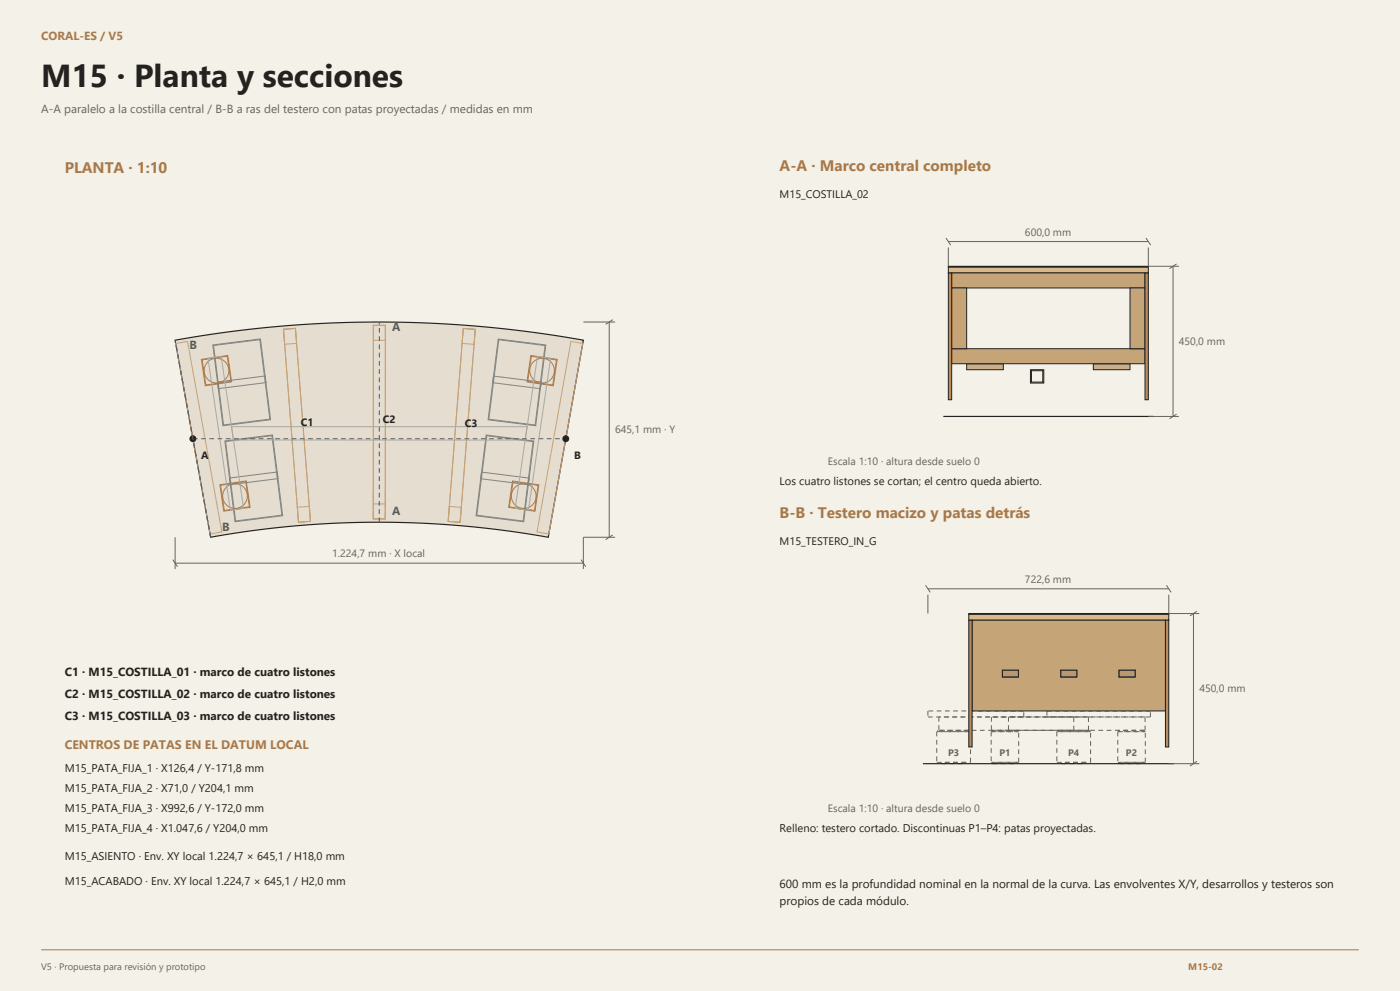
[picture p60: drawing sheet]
<svg xmlns="http://www.w3.org/2000/svg" width="420mm" height="297mm" viewBox="0 0 420 297" stroke-linecap="round" stroke-linejoin="round" font-family="sans-serif">
<defs><g id="words">
<text font-size="9.5" fill="#242220" x="12.3" y="26.1">M15 · Planta y secciones</text>
<g font-size="4.6" fill="#a97849">
<text x="19.4" y="51.9">PLANTA · 1:10</text>
<text x="233.9" y="51.2">A‐A · Marco central completo</text>
<text x="233.9" y="155.2">B‐B · Testero macizo y patas detrás</text>
</g>
<text font-size="3.7" fill="#a97849" x="19.4" y="224.4">CENTROS DE PATAS EN EL DATUM LOCAL</text>
<text font-size="3.5" fill="#a97849" x="12.3" y="12">CORAL‐ES / V5</text>
<text font-size="3.5" fill="#69635b" x="12.3" y="33.9">A‐A paralelo a la costilla central / B‐B a ras del testero con patas proyectadas / medidas en mm</text>
<g font-size="3.5" fill="#4f665b">
<text x="117.7" y="99.3">A</text>
<text x="56.8" y="104.7">B</text>
<text x="117.7" y="154.5">A</text>
<text x="66.6" y="159">B</text>
</g>
<g font-size="3.5" fill="#242220">
<text x="19.4" y="202.5">C1 · M15_COSTILLA_01 · marco de cuatro listones</text>
<text x="19.4" y="209.2">C2 · M15_COSTILLA_02 · marco de cuatro listones</text>
<text x="19.4" y="215.9">C3 · M15_COSTILLA_03 · marco de cuatro listones</text>
<text x="233.9" y="266">600 mm es la profundidad nominal en la normal de la curva. Las envolventes X/Y, desarrollos y testeros son</text>
<text x="233.9" y="271.1">propios de cada módulo.</text>
</g>
<g font-size="3.4" fill="#242220">
<text x="233.9" y="145.3">Los cuatro listones se cortan; el centro queda abierto.</text>
<text x="19.4" y="231.4">M15_PATA_FIJA_1 · X126,4 / Y‐171,8 mm</text>
<text x="19.4" y="237.4">M15_PATA_FIJA_2 · X71,0 / Y204,1 mm</text>
<text x="19.4" y="243.4">M15_PATA_FIJA_3 · X992,6 / Y‐172,0 mm</text>
<text x="19.4" y="249.4">M15_PATA_FIJA_4 · X1.047,6 / Y204,0 mm</text>
<text x="233.9" y="249.4">Relleno: testero cortado. Discontinuas P1–P4: patas proyectadas.</text>
<text x="19.4" y="257.9">M15_ASIENTO · Env. XY local 1.224,7 × 645,1 / H18,0 mm</text>
<text x="19.4" y="265.2">M15_ACABADO · Env. XY local 1.224,7 × 645,1 / H2,0 mm</text>
</g>
<g font-size="3.3" fill="#242220">
<text x="233.9" y="59.3">M15_COSTILLA_02</text>
<text x="233.9" y="163.3">M15_TESTERO_IN_G</text>
</g>
<g font-size="3.2" fill="#69635b">
<text x="307.5" y="70.6">600,0 mm</text>
<text x="353.7" y="103.4">450,0 mm</text>
<text x="184.5" y="129.8">645,1 mm · Y</text>
<text x="248.4" y="139.3">Escala 1:10 · altura desde suelo 0</text>
<text x="99.7" y="167">1.224,7 mm · X local</text>
<text x="307.5" y="174.7">722,6 mm</text>
<text x="359.8" y="207.4">450,0 mm</text>
<text x="248.4" y="243.4">Escala 1:10 · altura desde suelo 0</text>
</g>
<g font-size="3.2" fill="#242220">
<text x="90.3" y="127.8">C1</text>
<text x="114.9" y="126.9">C2</text>
<text x="139.5" y="127.8">C3</text>
<text x="60.3" y="137.5">A</text>
<text x="172.2" y="137.5">B</text>
</g>
<g font-size="2.8" fill="#69635b">
<text x="284.4" y="226.7">P3</text>
<text x="299.8" y="226.7">P1</text>
<text x="320.4" y="226.7">P4</text>
<text x="337.8" y="226.7">P2</text>
<text x="12.3" y="290.7">V5 · Propuesta para revisión y prototipo</text>
</g>
<text font-size="2.8" fill="#a97849" x="356.5" y="290.7">M15‐02</text>
</g></defs>
<path d="M0 0h420v297h-420z" fill="#f4f1e9"/>
<path d="M12.3 284.7h395.4" fill="none" stroke="#a97849" stroke-width=".3"/>
<path d="M52.5 102l15.2-2.4 15.2-1.7 15.3-1 15.3-.4 15.4 .3 15.2 1 15.8 1.8 15.1 2.3-10.5 59.1-12.6-1.9-12.6-1.4-12.6-.9-13.1-.3-12.7 .3-12.6 .8-12.6 1.4-12.5 2z" fill="#e5ddcf" stroke="#242220" stroke-width=".35"/>
<path d="M85 98.7l3.6-.3 4.5 57.8-3.5 .3zM85 98.7l3.6-.3 .4 4.5-3.6 .3zM112 97.5h3.6v58h-3.6zM112 97.5h3.6v4.5h-3.6zM139 98.4l3.6 .3-4.6 57.8-3.6-.2zM139 98.4l3.6 .3-.4 4.5-3.6-.3zM52.7 102.9l3.6-.6 10.3 57.1-3.6 .6zM171.3 102.3l3.5 .6-10.1 57.1-3.6-.6zM89.2 152l3.6-.2 .3 4.4-3.5 .3zM112 151h3.6v4.5h-3.6zM134.8 151.8l3.6 .3-.4 4.4-3.6-.2z" fill="none" stroke="#c5a578" stroke-width=".3"/>
<g fill="none" stroke="#ac7b4b" stroke-width=".3">
<path d="M60.4 107.7l7.9-1.2 1.2 7.9-7.9 1.2zM60.6 107.9l7.6-1.1 1.1 7.5-7.5 1.1zM159.2 106.5l8 1.2-1.2 7.9-7.9-1.1zM159.4 106.8l7.5 1.1-1.1 7.5-7.5-1.1zM66 145.3l7.9-1.2 1.1 7.9-7.9 1.2zM66.2 145.5l7.5-1.1 1.1 7.5-7.5 1.1zM153.7 144.1l8 1.2-1.2 7.9-7.9-1.1zM153.9 144.4l7.5 1.1-1.1 7.5-7.5-1.1z"/>
<circle cx="65" cy="111.1" r="3.7"/>
<circle cx="162.6" cy="111.1" r="3.7"/>
<circle cx="70.5" cy="148.7" r="3.7"/>
<circle cx="157.1" cy="148.7" r="3.7"/>
</g>
<path d="M63.8 103.4l14.3-1.8 3.1 24.2-14.3 1.8zM64.1 103.5l13.9-1.7 3 23.8-13.9 1.8zM65.2 114.5l14.3-1.8 .3 2-14.3 1.8zM148.1 112.7l14.3 1.8-.3 2-14.3-1.8zM149.5 101.6l14.2 1.8-3 24.2-14.3-1.8zM149.6 101.8l13.9 1.8-3 23.8-13.9-1.8zM67.5 132.1l14.2-1.7 3.1 24.2-14.3 1.8zM67.7 132.3l13.9-1.7 3 23.8-13.9 1.7zM145.9 130.4l14.2 1.8-3 24.2-14.3-1.8zM146 130.6l13.9 1.7-3 23.9-13.9-1.8zM68.9 143.3l14.2-1.8 .3 1.9-14.3 1.8zM144.5 141.5l14.2 1.8-.2 2-14.3-1.8z" fill="none" stroke="#7f8682" stroke-width=".3"/>
<path d="M62.4 107.4l4-.6 6.7 45.5-4 .6zM161.2 106.8l4 .6-6.7 45.5-3.9-.5zM69.5 127.9h88.6l-.5 4h-87.6z" fill="none" stroke="#a7a9a7" stroke-width=".3"/>
<path d="M57.9 131.5h111.8" fill="none" stroke="#69635b" stroke-width=".3" stroke-dasharray="1.4 1.1" stroke-linecap="butt"/>
<g fill="#242220" stroke="#242220" stroke-width=".3">
<circle cx="57.9" cy="131.5" r=".88"/>
<circle cx="169.7" cy="131.5" r=".88"/>
</g>
<path d="M113.8 156.5v-60M63.2 161l-10.7-59" fill="none" stroke="#4f665b" stroke-width=".32" stroke-dasharray="1.4 1.1" stroke-linecap="butt"/>
<path d="M175 96.5h9.5M182.8 96.5v64.5M183.8 95.8l-2.1 1.4M51.8 167.7l1.4 2.1M52.5 161v9.5M52.5 168.8h122.5M174.3 167.7l1.4 2.1M183.8 160.3l-2.1 1.4M184.5 161h-9.5v9.5" fill="none" stroke="#69635b" stroke-width=".3"/>
<g fill="#d9b98b" stroke="#242220" stroke-width=".3">
<path d="M284.5 80h60v1.8h-60z"/>
<path d="M284.5 79.8h60v.2h-60z"/>
</g>
<g fill="#ceaf80" stroke="#242220" stroke-width=".3">
<path d="M290 109h11v1.8h-11z"/>
<path d="M328 109h11v1.8h-11z"/>
</g>
<g fill="#c5a578" stroke="#242220" stroke-width=".3">
<path d="M285.5 81.8h58v4.5h-58z"/>
<path d="M285.5 104.5h58v4.5h-58z"/>
<path d="M285.5 86.3h4.5v18.2h-4.5z"/>
<path d="M339 86.3h4.5v18.2h-4.5z"/>
</g>
<path d="M309.1 110.8h4v4h-4z" fill="#a7a9a7" stroke="#242220" stroke-width=".3"/>
<path d="M309.4 111.1h3.4v3.4h-3.4z" fill="#f4f1e9" stroke="#242220" stroke-width=".3"/>
<g fill="#b68a5b" stroke="#242220" stroke-width=".3">
<path d="M284.5 81.8h1v38h-1z"/>
<path d="M343.5 81.8h1v38h-1z"/>
</g>
<path d="M283 124.8h63" fill="none" stroke="#242220" stroke-width=".35"/>
<path d="M283.8 71.3l1.4 2.2M284.5 74.2v5.6M284.5 72.4h60M343.8 71.3l1.4 2.2M344.5 74.2v5.6h9.2M351.9 79.8v45M353 79.1l-2.1 1.4M344.5 124.8h9.2M353 124.1l-2.1 1.4" fill="none" stroke="#69635b" stroke-width=".3"/>
<g fill="none" stroke="#69635b" stroke-width=".3" stroke-dasharray="1.4 1.1" stroke-linecap="butt">
<path d="M278.4 214.9h28.7M278.4 213.1v1.8M281 219.3v9.2M281.3 219.3h9.6M281.3 218.9v.4M281.7 218.9h44.8M281.7 214.9v4M290.9 219.3v-.4M290.9 218.9h-9.6M291.2 219.3h-10.2M297.4 219.3v9.2M297.4 218.9h46.1"/>
<path d="M297.4 214.9v4M297.6 219.3h7.8M297.6 218.9v.4M302.5 218.9h19.6M302.5 214.9v4M305.4 219.3v-.4M305.4 218.9h-7.8M305.6 219.3h-8.2M307.1 214.9v-1.8M307.1 213.1h-28.7M314.1 214.9h31M314.1 213.1v1.8"/>
<path d="M317 219.3v9.2M317.3 219.3h9.6M317.3 218.9v.4M322.1 218.9v-4M322.1 214.9h-19.6M326.5 218.9v-4M326.5 214.9h-44.8M326.9 219.3v-.4M326.9 218.9h-9.6M327.2 219.3h-10.2M335.3 219.3v9.2M335.5 219.3h7.9"/>
<path d="M335.5 218.9v.4M343.4 219.3v-.4M343.4 218.9h-7.9M343.5 218.9v-4M343.5 214.9h-46.1M343.6 219.3h-8.3M345.1 214.9v-1.8M345.1 213.1h-31M281 228.5h10.2M282.4 228.9h7.4M282.4 228.5v.4M289.8 228.9v-.4"/>
<path d="M289.8 228.5h-7.4M291.2 228.5v-9.2M297.4 228.5h8.2M297.8 228.9h7.4M297.8 228.5v.4M305.2 228.9v-.4M305.2 228.5h-7.4M305.6 228.5v-9.2M317 228.5h10.2M318.4 228.9h7.4M318.4 228.5v.4M325.8 228.9v-.4"/>
<path d="M325.8 228.5h-7.4M327.2 228.5v-9.2M335.3 228.5h8.3M335.8 228.9h7.4M335.8 228.5v.4M343.2 228.9v-.4M343.2 228.5h-7.4M343.6 228.5v-9.2"/>
</g>
<g fill="#d9b98b" stroke="#242220" stroke-width=".3">
<path d="M290.6 184.1h60v1.8h-60z"/>
<path d="M290.6 183.9h60v.2h-60z"/>
</g>
<path d="M291.6 185.9h58v27.2h-58z" fill="#c5a578" stroke="#242220" stroke-width=".3"/>
<g fill="#f4f1e9" stroke="#242220" stroke-width=".3">
<path d="M300.7 200.9h4.9v2h-4.9z"/>
<path d="M335.7 200.9h4.9v2h-4.9z"/>
<path d="M318.2 200.9h4.9v2h-4.9z"/>
</g>
<g fill="#ae977a" stroke="#242220" stroke-width=".3">
<path d="M300.7 200.9h4.8v2h-4.8z"/>
<path d="M318.2 200.9h4.8v2h-4.8z"/>
<path d="M335.7 200.9h4.8v2h-4.8z"/>
</g>
<g fill="#b68a5b" stroke="#242220" stroke-width=".3">
<path d="M290.6 185.9h1v38h-1z"/>
<path d="M349.6 185.9h1v38h-1z"/>
</g>
<path d="M276.9 228.9h75.2" fill="none" stroke="#242220" stroke-width=".35"/>
<path d="M277.7 175.4l1.4 2.1M278.4 178.2v5.7M278.4 176.5h72.2M349.9 175.4l1.4 2.1M350.6 178.2v5.7h9.2M358 183.9v45M359.1 183.2l-2.1 1.4M350.6 228.9h9.2M359.1 228.2l-2.1 1.4" fill="none" stroke="#69635b" stroke-width=".3"/>
<use href="#words"/>
</svg>
